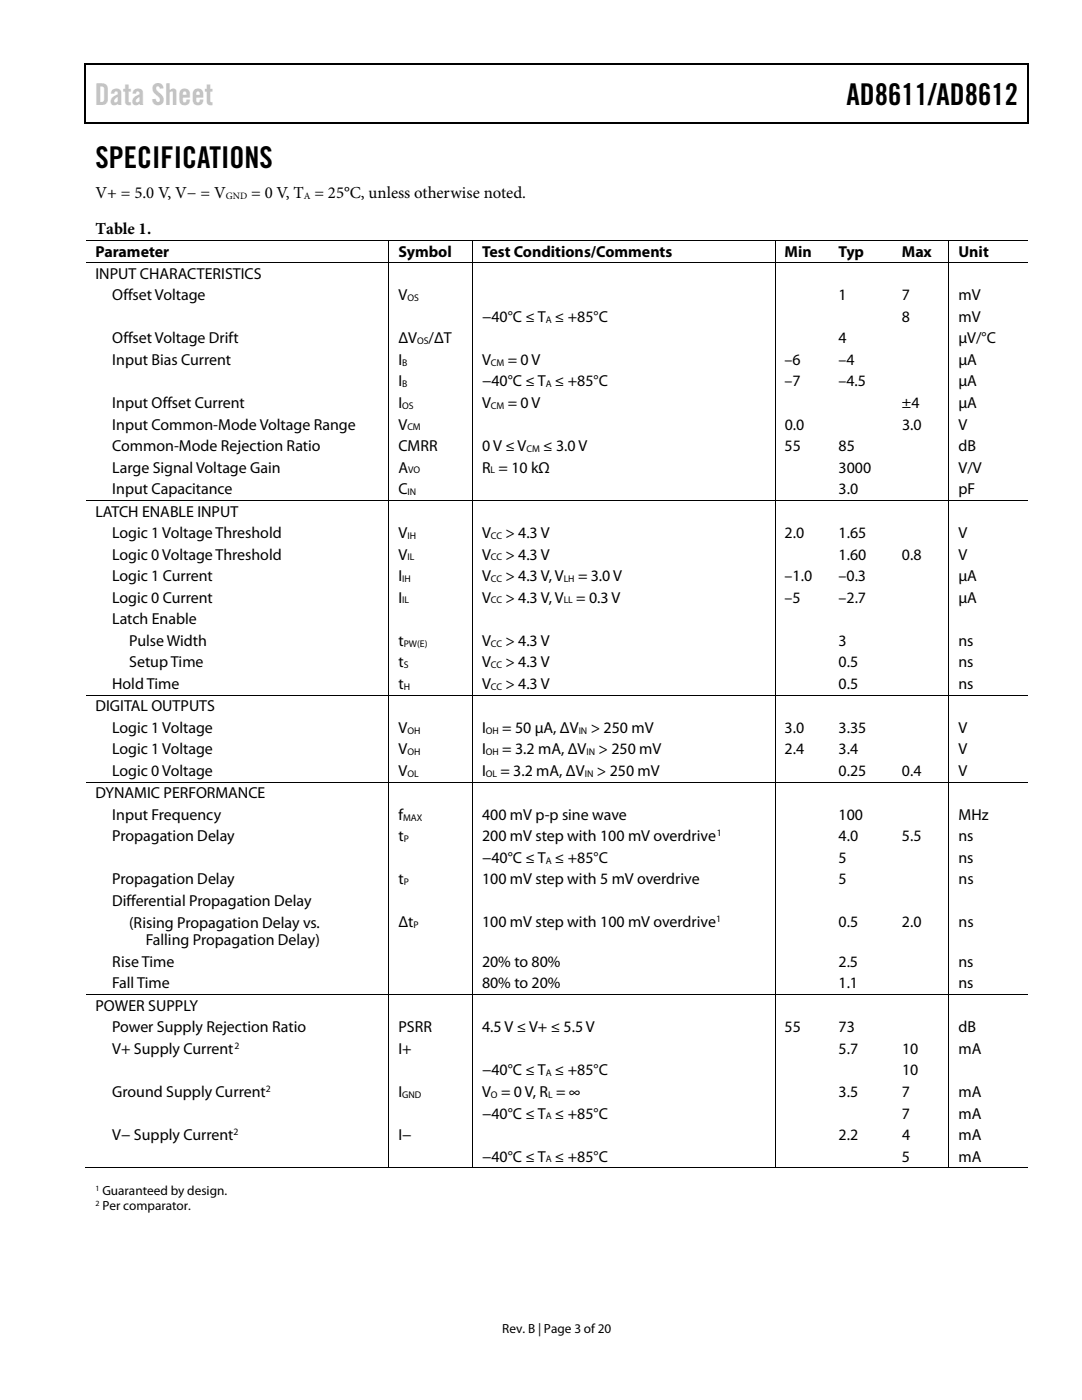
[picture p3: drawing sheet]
<svg xmlns="http://www.w3.org/2000/svg" width="216mm" height="279mm" viewBox="0 0 216 279" stroke-linecap="round" stroke-linejoin="round" font-family="sans-serif">
<defs><g id="words">
<text font-size="6" fill="#c1c1c1" x="18.9" y="21">Data Sheet</text>
<g font-size="6">
<text x="168.9" y="21">AD8611/AD8612</text>
<text x="19" y="33.6">SPECIFICATIONS</text>
</g>
<g font-size="3.3">
<text x="19" y="39.5">V+ = 5.0 V, V− = V</text>
<text x="50.1" y="39.5">= 0 V, T = 25°C, unless otherwise noted.</text>
<text x="19.1" y="46.6">Table 1.</text>
</g>
<g font-size="3.2">
<text x="19" y="51.2">Parameter</text>
<text x="79.5" y="51.2">Symbol</text>
<text x="96.2" y="51.2">Test Conditions/Comments</text>
<text x="156.6" y="51.2">Min</text>
<text x="167.3" y="51.2">Typ</text>
<text x="180" y="51.2">Max</text>
<text x="191.3" y="51.2">Unit</text>
<text x="19" y="55.6">INPUT CHARACTERISTICS</text>
<text x="22.4" y="59.9">Offset Voltage</text>
<text x="79.5" y="59.9">V</text>
<text x="167.3" y="59.9">1</text>
<text x="180" y="59.9">7</text>
<text x="191.3" y="59.9">mV</text>
<text x="96.2" y="64.2">−40°C ≤ T ≤ +85°C</text>
<text x="180" y="64.2">8</text>
<text x="191.3" y="64.2">mV</text>
<text x="22.4" y="68.5">Offset Voltage Drift</text>
<text x="79.5" y="68.5">ΔV</text>
<text x="85.5" y="68.5">/ΔT</text>
<text x="167.3" y="68.5">4</text>
<text x="191.3" y="68.5">μV/°C</text>
<text x="22.4" y="72.8">Input Bias Current</text>
<text x="79.5" y="72.8">I</text>
<text x="79.5" y="77.1">I</text>
<text x="96.2" y="72.8">V</text>
<text x="96.2" y="77.1">−40°C ≤ T ≤ +85°C</text>
<text x="101.3" y="72.8">= 0 V</text>
<text x="156.6" y="77.1">–7</text>
<text x="156.6" y="72.8">–6</text>
<text x="167.3" y="77.1">–4.5</text>
<text x="167.3" y="72.8">–4</text>
<text x="191.3" y="77.1">μA</text>
<text x="191.3" y="72.8">μA</text>
<text x="22.4" y="81.4">Input Offset Current</text>
<text x="79.5" y="81.4">I</text>
<text x="96.2" y="81.4">V</text>
<text x="101.3" y="81.4">= 0 V</text>
<text x="180" y="81.4">±4</text>
<text x="191.3" y="81.4">μA</text>
<text x="22.4" y="85.7">Input Common-Mode Voltage Range</text>
<text x="79.5" y="85.7">V</text>
<text x="156.6" y="85.7">0.0</text>
<text x="180" y="85.7">3.0</text>
<text x="191.3" y="85.7">V</text>
<text x="22.4" y="90">Common-Mode Rejection Ratio</text>
<text x="22.4" y="94.3">Large Signal Voltage Gain</text>
<text x="79.5" y="90">CMRR</text>
<text x="79.5" y="94.3">A</text>
<text x="96.2" y="90">0 V ≤ V</text>
<text x="96.2" y="94.3">R = 10 kΩ</text>
<text x="108.4" y="90">≤ 3.0 V</text>
<text x="156.6" y="90">55</text>
<text x="167.3" y="94.3">3000</text>
<text x="167.3" y="90">85</text>
<text x="191.3" y="94.3">V/V</text>
<text x="191.3" y="90">dB</text>
<text x="22.4" y="98.6">Input Capacitance</text>
<text x="79.5" y="98.6">C</text>
<text x="167.3" y="98.6">3.0</text>
<text x="191.3" y="98.6">pF</text>
<text x="19" y="103.1">LATCH ENABLE INPUT</text>
<text x="22.4" y="107.4">Logic 1 Voltage Threshold</text>
<text x="79.5" y="107.4">V</text>
<text x="96.2" y="107.4">V</text>
<text x="100.8" y="107.4">&gt; 4.3 V</text>
<text x="156.6" y="107.4">2.0</text>
<text x="167.3" y="107.4">1.65</text>
<text x="191.3" y="107.4">V</text>
<text x="22.4" y="111.7">Logic 0 Voltage Threshold</text>
<text x="79.5" y="111.7">V</text>
<text x="96.2" y="111.7">V</text>
<text x="100.8" y="111.7">&gt; 4.3 V</text>
<text x="167.3" y="111.7">1.60</text>
<text x="180" y="111.7">0.8</text>
<text x="191.3" y="111.7">V</text>
<text x="22.4" y="116">Logic 1 Current</text>
<text x="79.5" y="116">I</text>
<text x="96.2" y="116">V</text>
<text x="100.8" y="116">&gt; 4.3 V, V</text>
<text x="115.3" y="116">= 3.0 V</text>
<text x="156.6" y="116">–1.0</text>
<text x="167.3" y="116">–0.3</text>
<text x="191.3" y="116">μA</text>
<text x="22.4" y="120.3">Logic 0 Current</text>
<text x="22.4" y="124.6">Latch Enable</text>
<text x="79.5" y="120.3">I</text>
<text x="96.2" y="120.3">V</text>
<text x="100.8" y="120.3">&gt; 4.3 V, V</text>
<text x="115" y="120.3">= 0.3 V</text>
<text x="156.6" y="120.3">–5</text>
<text x="167.3" y="120.3">–2.7</text>
<text x="191.3" y="120.3">μA</text>
<text x="25.8" y="128.9">Pulse Width</text>
<text x="79.5" y="128.9">t</text>
<text x="96.2" y="128.9">V</text>
<text x="100.8" y="128.9">&gt; 4.3 V</text>
<text x="167.3" y="128.9">3</text>
<text x="191.3" y="128.9">ns</text>
<text x="22.4" y="137.5">Hold Time</text>
<text x="25.8" y="133.2">Setup Time</text>
<text x="79.5" y="133.2">t</text>
<text x="79.5" y="137.5">t</text>
<text x="96.2" y="133.2">V</text>
<text x="96.2" y="137.5">V</text>
<text x="100.8" y="133.2">&gt; 4.3 V</text>
<text x="100.8" y="137.5">&gt; 4.3 V</text>
<text x="167.3" y="133.2">0.5</text>
<text x="167.3" y="137.5">0.5</text>
<text x="191.3" y="133.2">ns</text>
<text x="191.3" y="137.5">ns</text>
<text x="19" y="141.9">DIGITAL OUTPUTS</text>
<text x="22.4" y="146.2">Logic 1 Voltage</text>
<text x="79.5" y="146.2">V</text>
<text x="96.2" y="146.2">I</text>
<text x="100.2" y="146.2">= 50 μA, ΔV</text>
<text x="117.9" y="146.2">&gt; 250 mV</text>
<text x="156.6" y="146.2">3.0</text>
<text x="167.3" y="146.2">3.35</text>
<text x="191.3" y="146.2">V</text>
<text x="22.4" y="150.5">Logic 1 Voltage</text>
<text x="22.4" y="154.8">Logic 0 Voltage</text>
<text x="79.5" y="154.8">V</text>
<text x="79.5" y="150.5">V</text>
<text x="96.2" y="154.8">I</text>
<text x="96.2" y="150.5">I</text>
<text x="99.9" y="154.8">= 3.2 mA, ΔV</text>
<text x="100.2" y="150.5">= 3.2 mA, ΔV</text>
<text x="119.1" y="154.8">&gt; 250 mV</text>
<text x="119.4" y="150.5">&gt; 250 mV</text>
<text x="156.6" y="150.5">2.4</text>
<text x="167.3" y="150.5">3.4</text>
<text x="167.3" y="154.8">0.25</text>
<text x="180" y="154.8">0.4</text>
<text x="191.3" y="150.5">V</text>
<text x="191.3" y="154.8">V</text>
<text x="19" y="159.3">DYNAMIC PERFORMANCE</text>
<text x="22.4" y="163.6">Input Frequency</text>
<text x="22.4" y="167.9">Propagation Delay</text>
<text x="79.5" y="167.9">t</text>
<text x="79.5" y="163.6">f</text>
<text x="96.2" y="167.9">200 mV step with 100 mV overdrive</text>
<text x="96.2" y="163.6">400 mV p-p sine wave</text>
<text x="167.3" y="167.9">4.0</text>
<text x="167.3" y="163.6">100</text>
<text x="180" y="167.9">5.5</text>
<text x="191.3" y="167.9">ns</text>
<text x="191.3" y="163.6">MHz</text>
<text x="96.2" y="172.2">−40°C ≤ T ≤ +85°C</text>
<text x="167.3" y="172.2">5</text>
<text x="191.3" y="172.2">ns</text>
<text x="22.4" y="176.5">Propagation Delay</text>
<text x="79.5" y="176.5">t</text>
<text x="96.2" y="176.5">100 mV step with 5 mV overdrive</text>
<text x="167.3" y="176.5">5</text>
<text x="191.3" y="176.5">ns</text>
<text x="22.4" y="180.8">Differential Propagation Delay</text>
<text x="25.8" y="185.1">(Rising Propagation Delay vs.</text>
<text x="79.5" y="185.1">Δt</text>
<text x="96.2" y="185.1">100 mV step with 100 mV overdrive</text>
<text x="167.3" y="185.1">0.5</text>
<text x="180" y="185.1">2.0</text>
<text x="191.3" y="185.1">ns</text>
<text x="29.1" y="188.7">Falling Propagation Delay)</text>
<text x="22.4" y="193">Rise Time</text>
<text x="22.4" y="197.3">Fall Time</text>
<text x="96.2" y="193">20% to 80%</text>
<text x="96.2" y="197.3">80% to 20%</text>
<text x="167.3" y="193">2.5</text>
<text x="167.3" y="197.3">1.1</text>
<text x="191.3" y="193">ns</text>
<text x="191.3" y="197.3">ns</text>
<text x="19" y="201.7">POWER SUPPLY</text>
<text x="22.4" y="206">Power Supply Rejection Ratio</text>
<text x="79.5" y="206">PSRR</text>
<text x="96.2" y="206">4.5 V ≤ V+ ≤ 5.5 V</text>
<text x="156.6" y="206">55</text>
<text x="167.3" y="206">73</text>
<text x="191.3" y="206">dB</text>
<text x="22.4" y="210.3">V+ Supply Current</text>
<text x="79.5" y="210.3">I+</text>
<text x="96.2" y="214.6">−40°C ≤ T ≤ +85°C</text>
<text x="167.3" y="210.3">5.7</text>
<text x="180" y="210.3">10</text>
<text x="180" y="214.6">10</text>
<text x="191.3" y="210.3">mA</text>
<text x="22.4" y="218.9">Ground Supply Current</text>
<text x="79.5" y="218.9">I</text>
<text x="96.2" y="218.9">V = 0 V, R = ∞</text>
<text x="167.3" y="218.9">3.5</text>
<text x="180" y="218.9">7</text>
<text x="191.3" y="218.9">mA</text>
<text x="22.4" y="227.5">V− Supply Current</text>
<text x="79.5" y="227.5">I−</text>
<text x="96.2" y="223.2">−40°C ≤ T ≤ +85°C</text>
<text x="167.3" y="227.5">2.2</text>
<text x="180" y="223.2">7</text>
<text x="180" y="227.5">4</text>
<text x="191.3" y="223.2">mA</text>
<text x="191.3" y="227.5">mA</text>
<text x="96.2" y="231.8">−40°C ≤ T ≤ +85°C</text>
<text x="180" y="231.8">5</text>
<text x="191.3" y="231.8">mA</text>
</g>
<g font-size="2.6">
<text x="20.4" y="238.5">Guaranteed by design.</text>
<text x="20.4" y="241.5">Per comparator.</text>
<text x="100.2" y="266">Rev. B | Page 3 of 20</text>
</g>
<g font-size="1.9">
<text x="45.1" y="39.7">GND</text>
<text x="60.6" y="39.7">A</text>
<text x="81.3" y="60.1">OS</text>
<text x="108.9" y="64.4">A</text>
<text x="83.2" y="68.7">OS</text>
<text x="80.3" y="73">B</text>
<text x="80.3" y="77.3">B</text>
<text x="98" y="73">CM</text>
<text x="108.9" y="77.3">A</text>
<text x="80.3" y="81.6">OS</text>
<text x="98" y="81.6">CM</text>
<text x="81.3" y="85.9">CM</text>
<text x="81.4" y="94.5">VO</text>
<text x="97.9" y="94.5">L</text>
<text x="105.1" y="90.2">CM</text>
<text x="81.3" y="98.8">IN</text>
<text x="81.3" y="107.5">IH</text>
<text x="98" y="107.5">CC</text>
<text x="81.3" y="111.8">IL</text>
<text x="98" y="111.8">CC</text>
<text x="80.3" y="116.1">IH</text>
<text x="98" y="116.1">CC</text>
<text x="112.5" y="116.1">LH</text>
<text x="80.3" y="120.4">IL</text>
<text x="98" y="120.4">CC</text>
<text x="112.5" y="120.4">LL</text>
<text x="80.6" y="129">PW(E)</text>
<text x="98" y="129">CC</text>
<text x="80.6" y="133.3">S</text>
<text x="80.6" y="137.6">H</text>
<text x="98" y="133.3">CC</text>
<text x="98" y="137.6">CC</text>
<text x="81.3" y="146.4">OH</text>
<text x="96.9" y="146.4">OH</text>
<text x="115.5" y="146.4">IN</text>
<text x="81.3" y="150.7">OH</text>
<text x="81.3" y="155">OL</text>
<text x="96.9" y="150.7">OH</text>
<text x="96.9" y="155">OL</text>
<text x="116.7" y="155">IN</text>
<text x="117" y="150.7">IN</text>
<text x="80.4" y="163.8">MAX</text>
<text x="143.1" y="166.8">1</text>
<text x="80.6" y="168.1">P</text>
<text x="108.9" y="172.4">A</text>
<text x="80.6" y="176.7">P</text>
<text x="82.5" y="185.3">P</text>
<text x="142.9" y="184">1</text>
<text x="46.8" y="209.3">2</text>
<text x="108.9" y="214.8">A</text>
<text x="53" y="217.9">2</text>
<text x="80.3" y="219.1">GND</text>
<text x="98" y="219.1">O</text>
<text x="109.4" y="219.1">L</text>
<text x="46.6" y="226.5">2</text>
<text x="108.9" y="223.4">A</text>
<text x="108.9" y="232">A</text>
</g>
<g font-size="1.6">
<text x="19" y="237.6">1</text>
<text x="19" y="240.6">2</text>
</g>
</g></defs>
<g fill="#000">
<path d="M16.9 12.7h.2v1h-.2zM16.9 12.7h.2v.3h-.2zM82.5 12.7h.3v.3h-.3zM205.1 12.7h.2v1h-.2zM205.1 12.7h.2v.3h-.2zM16.9 24.4h.2v.3h-.2zM82.3 24.4h.2v.3h-.2zM205.1 24.4h.2v.3h-.2zM77.5 47.8h.2v.2h-.2zM77.5 52.4h.2v.1h-.2zM94.2 47.8h.2v.2h-.2zM94.2 52.4h.2v.1h-.2z"/>
<path d="M154.6 47.8h.1v.2h-.1zM154.6 52.4h.1v.1h-.1zM165.4 47.8h.2v.2h-.2zM165.4 52.4h.2v.1h-.2zM178.1 47.8h.1v.2h-.1zM178.1 52.4h.1v.1h-.1zM189.3 47.8h.1v.2h-.1zM189.3 52.4h.1v.1h-.1zM77.5 99.8h.2v.2h-.2zM94.2 99.8h.2v.2h-.2zM154.6 99.8h.1v.2h-.1zM165.4 99.8h.2v.2h-.2z"/>
<path d="M178.1 99.8h.1v.2h-.1zM189.3 99.8h.1v.2h-.1zM77.5 138.6h.2v.2h-.2zM94.2 138.6h.2v.2h-.2zM154.6 138.6h.1v.2h-.1zM165.4 138.6h.2v.2h-.2zM178.1 138.6h.1v.2h-.1zM189.3 138.6h.1v.2h-.1zM77.5 156h.2v.2h-.2zM94.2 156h.2v.2h-.2zM154.6 156h.1v.2h-.1zM165.4 156h.2v.2h-.2z"/>
<path d="M178.1 156h.1v.2h-.1zM189.3 156h.1v.2h-.1zM77.5 198.4h.2v.2h-.2zM94.2 198.4h.2v.2h-.2zM154.6 198.4h.1v.2h-.1zM165.4 198.4h.2v.2h-.2zM178.1 198.4h.1v.2h-.1zM189.3 198.4h.1v.2h-.1zM77.5 233h.2v.2h-.2zM94.2 233h.2v.2h-.2zM154.6 233h.1v.2h-.1zM165.2 233h.1v.2h-.1z"/>
<path d="M177.8 233h.2v.2h-.2zM189.3 233h.1v.2h-.1z"/>
</g>
<path d="M17 13.7v10.7M17.1 12.8h65.4M82.8 12.8h122.3M205.2 13.7v10.7M17.1 24.5h188" fill="none" stroke="#000" stroke-width=".25"/>
<g fill="none" stroke="#000" stroke-width=".2">
<path d="M17.1 47.9h60.4M17.1 52.5h60.4M77.6 48v4.4M77.6 52.5v47.3M77.7 47.9h16.5M77.7 52.5h16.5M94.3 48v4.4M94.3 52.5v47.3M94.4 47.9h60.2M94.4 52.5h60.2M154.7 48v4.4M154.7 52.5v47.3"/>
<path d="M154.7 47.9h10.7M154.7 52.5h10.7M165.6 47.9h12.5M165.6 52.5h12.5M178.2 47.9h11.1M178.2 52.5h11.1M189.4 48v4.4M189.4 52.5v47.3M189.4 47.9h15.7M189.4 52.5h15.7M17.1 99.9h60.4M77.6 100v38.6"/>
<path d="M77.7 99.9h16.5M94.3 100v38.6M94.4 99.9h60.2M154.7 100v38.6M154.7 99.9h10.7M165.6 99.9h12.5M178.2 99.9h11.1M189.4 100v38.6M189.4 99.9h15.7M17.1 138.7h60.4M77.6 138.8v17.2M77.7 138.7h16.5"/>
<path d="M94.3 138.8v17.2M94.4 138.7h60.2M154.7 138.8v17.2M154.7 138.7h10.7M165.6 138.7h12.5M178.2 138.7h11.1M189.4 138.8v17.2M189.4 138.7h15.7M17.1 156.1h60.4M77.6 156.2v42.2M77.7 156.1h16.5M94.3 156.2v42.2"/>
<path d="M94.4 156.1h60.2M154.7 156.2v42.2M154.7 156.1h10.7M165.6 156.1h12.5M178.2 156.1h11.1M189.4 156.2v42.2M189.4 156.1h15.7M17.1 198.5h60.4M77.6 198.6v34.4M77.7 198.5h16.5M94.3 198.6v34.4M94.4 198.5h60.2"/>
<path d="M154.7 198.6v34.4M154.7 198.5h10.7M165.6 198.5h12.5M178.2 198.5h11.1M189.4 198.6v34.4M189.4 198.5h15.7M16.9 233.1h60.6M77.7 233.1h16.5M94.4 233.1h60.2M154.7 233.1h34.6M189.4 233.1h15.7"/>
</g>
<use href="#words"/>
</svg>
